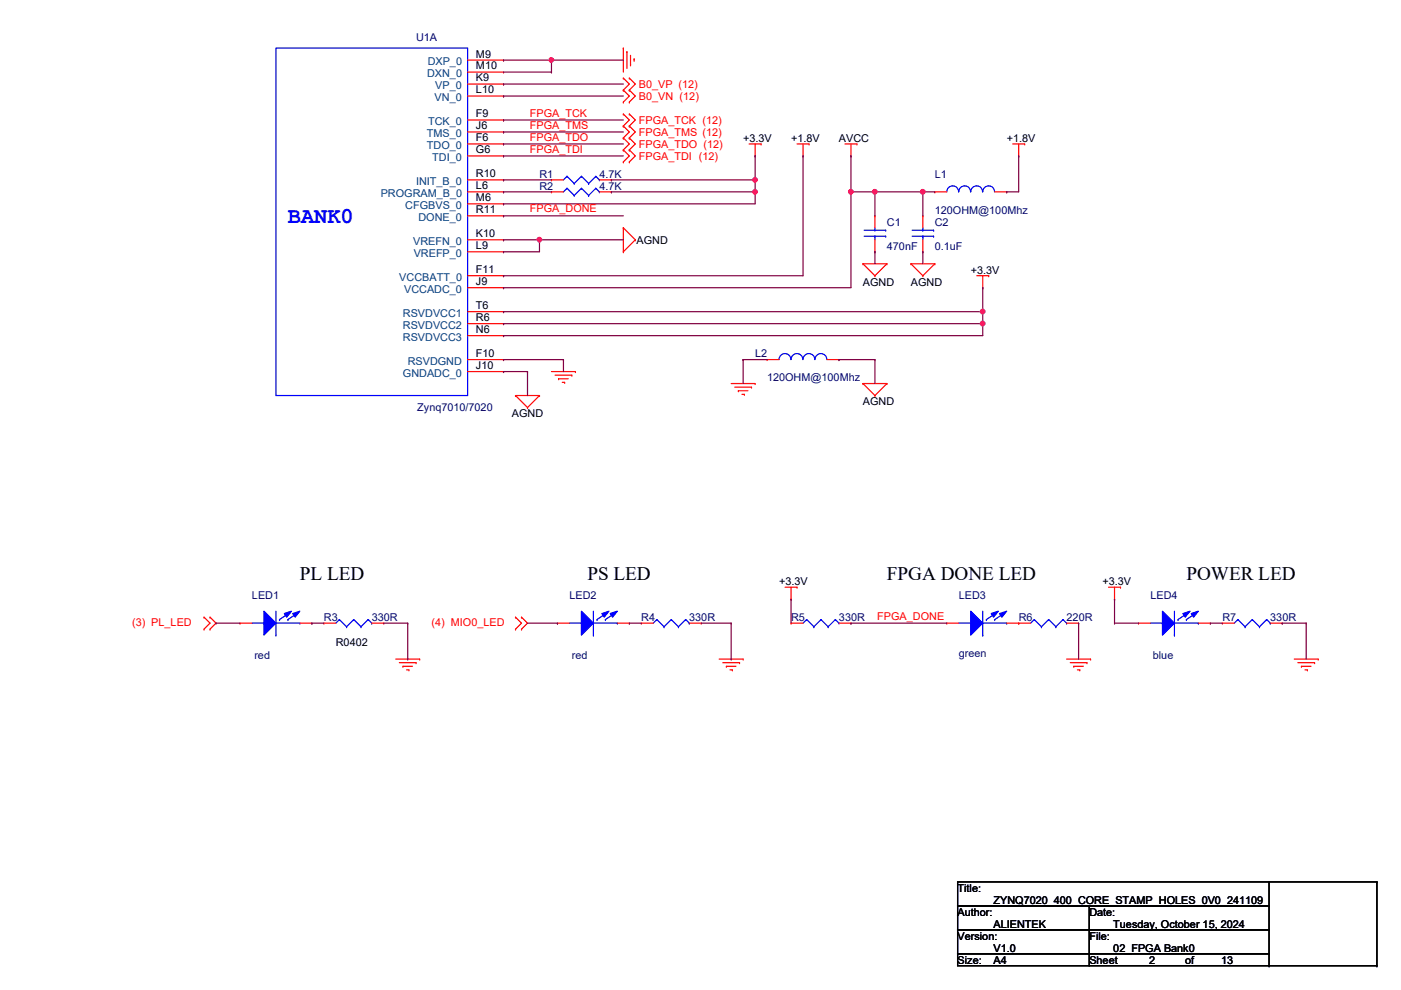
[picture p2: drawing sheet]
<svg xmlns="http://www.w3.org/2000/svg" width="297mm" height="210mm" viewBox="0 0 297 210" stroke-linecap="round" stroke-linejoin="round" font-family="sans-serif">
<defs><g id="words">
<text font-size="4.8" fill="#00f" x="61" y="47.3">BANK0</text>
<g font-size="4.1">
<text x="63.6" y="123.1">PL LED</text>
<text x="124.5" y="123.1">PS LED</text>
<text x="188" y="123.1">FPGA DONE LED</text>
<text x="251.5" y="123.1">POWER LED</text>
</g>
<g font-size="2.3" fill="#000080">
<text x="88.2" y="8.7">U1A</text>
<text x="114.4" y="40.2">R2</text>
<text x="114.4" y="37.7">R1</text>
<text x="127.1" y="40.2">4.7K</text>
<text x="127.1" y="37.7">4.7K</text>
<text x="198.2" y="37.7">L1</text>
<text x="188" y="47.8">C1</text>
<text x="198.2" y="47.8">C2</text>
<text x="198.2" y="45.3">120OHM@100Mhz</text>
<text x="188" y="52.9">470nF</text>
<text x="198.2" y="52.9">0.1uF</text>
<text x="160.1" y="75.8">L2</text>
<text x="162.6" y="80.9">120OHM@100Mhz</text>
<text x="88.5" y="87.2">Zynq7010/7020</text>
<text x="53.4" y="127.1">LED1</text>
<text x="68.7" y="131.7">R3</text>
<text x="78.8" y="131.7">330R</text>
<text x="120.7" y="127.1">LED2</text>
<text x="136" y="131.7">R4</text>
<text x="146.1" y="131.7">330R</text>
<text x="167.7" y="131.7">R5</text>
<text x="177.9" y="131.7">330R</text>
<text x="203.3" y="127.1">LED3</text>
<text x="216" y="131.7">R6</text>
<text x="226.1" y="131.7">220R</text>
<text x="243.9" y="127.1">LED4</text>
<text x="259.2" y="131.7">R7</text>
<text x="269.3" y="131.7">330R</text>
<text x="53.9" y="139.8">red</text>
<text x="121.2" y="139.8">red</text>
<text x="203.3" y="139.3">green</text>
<text x="244.4" y="139.8">blue</text>
</g>
<g font-size="2.3" fill="#004080">
<text x="90.5" y="16.3">DXN_0</text>
<text x="90.7" y="13.8">DXP_0</text>
<text x="92.2" y="21.4">VN_0</text>
<text x="92.3" y="18.9">VP_0</text>
<text x="90.5" y="29">TMS_0</text>
<text x="90.8" y="26.5">TCK_0</text>
<text x="90.5" y="31.6">TDO_0</text>
<text x="91.6" y="34.1">TDI_0</text>
<text x="80.7" y="41.7">PROGRAM_B_0</text>
<text x="88.2" y="39.2">INIT_B_0</text>
<text x="85.9" y="44.3">CFGBVS_0</text>
<text x="88.7" y="46.8">DONE_0</text>
<text x="87.6" y="51.9">VREFN_0</text>
<text x="84.7" y="59.5">VCCBATT_0</text>
<text x="87.7" y="54.4">VREFP_0</text>
<text x="85.7" y="62.1">VCCADC_0</text>
<text x="85.4" y="67.1">RSVDVCC1</text>
<text x="85.4" y="69.7">RSVDVCC2</text>
<text x="85.4" y="72.2">RSVDVCC3</text>
<text x="86.4" y="77.3">RSVDGND</text>
<text x="85.4" y="79.8">GNDADC_0</text>
</g>
<g font-size="2.3">
<text x="100.9" y="12.2">M9</text>
<text x="100.9" y="14.7">M10</text>
<text x="100.9" y="17.3">K9</text>
<text x="100.9" y="19.8">L10</text>
<text x="100.9" y="24.9">F9</text>
<text x="100.9" y="27.4">J6</text>
<text x="100.9" y="30">F6</text>
<text x="100.9" y="32.5">G6</text>
<text x="157.6" y="30.1">+3.3V</text>
<text x="167.7" y="30.1">+1.8V</text>
<text x="177.9" y="30.1">AVCC</text>
<text x="213.4" y="30.1">+1.8V</text>
<text x="100.9" y="37.6">R10</text>
<text x="100.9" y="40.1">L6</text>
<text x="100.9" y="42.7">M6</text>
<text x="100.9" y="45.2">R11</text>
<text x="100.9" y="50.3">K10</text>
<text x="100.9" y="52.8">L9</text>
<text x="135" y="51.6">AGND</text>
<text x="100.9" y="57.9">F11</text>
<text x="205.8" y="58">+3.3V</text>
<text x="100.9" y="60.5">J9</text>
<text x="100.9" y="65.5">T6</text>
<text x="183" y="60.5">AGND</text>
<text x="193.1" y="60.5">AGND</text>
<text x="100.9" y="68.1">R6</text>
<text x="100.9" y="70.6">N6</text>
<text x="100.9" y="75.7">F10</text>
<text x="100.9" y="78.2">J10</text>
<text x="108.5" y="88.5">AGND</text>
<text x="183" y="85.9">AGND</text>
<text x="165.2" y="124">+3.3V</text>
<text x="233.8" y="124">+3.3V</text>
<text x="71.2" y="137">R0402</text>
<text x="203" y="189.1">Title:</text>
<text x="210.6" y="191.6">ZYNQ7020_400_CORE_STAMP_HOLES_0V0_241109</text>
<text x="203" y="194.1">Author:</text>
<text x="210.6" y="196.7">ALIENTEK</text>
<text x="231" y="194.1">Date:</text>
<text x="236" y="196.7">Tuesday, October 15, 2024</text>
<text x="203" y="199.2">Version:</text>
<text x="210.6" y="201.8">V1.0</text>
<text x="231" y="199.2">File:</text>
<text x="236" y="201.8">02_FPGA Bank0</text>
<text x="203" y="204.3">Size:</text>
<text x="210.6" y="204.3">A4</text>
<text x="231" y="204.3">Sheet</text>
<text x="243.7" y="204.3">2</text>
<text x="251.3" y="204.3">of</text>
<text x="258.9" y="204.3">13</text>
</g>
<g font-size="2.3" fill="#f00">
<text x="135.5" y="18.6">B0_VP (12)</text>
<text x="135.5" y="21.2">B0_VN (12)</text>
<text x="112.3" y="24.7">FPGA_TCK</text>
<text x="112.3" y="27.3">FPGA_TMS</text>
<text x="112.3" y="29.8">FPGA_TDO</text>
<text x="135.5" y="26.2">FPGA_TCK (12)</text>
<text x="135.5" y="28.8">FPGA_TMS (12)</text>
<text x="112.3" y="32.3">FPGA_TDI</text>
<text x="135.5" y="31.3">FPGA_TDO (12)</text>
<text x="135.5" y="33.9">FPGA_TDI (12)</text>
<text x="112.3" y="45">FPGA_DONE</text>
<text x="186" y="131.4">FPGA_DONE</text>
<text x="28" y="132.7">(3) PL_LED</text>
<text x="91.5" y="132.7">(4) MIO0_LED</text>
</g>
</g></defs>
<g fill="none" stroke="#f00" stroke-width=".25">
<path d="M132.2 10.2h.1M132.2 16.6h.1M132.2 19.1h.1M132.2 10.2v5.1M132.2 16.6l1.2 1.2-1.2 1.3M132.2 19.1l1.2 1.3-1.2 1.2M132.9 11h.1M132.9 11v3.5M133.4 16.6h.1M133.4 19.1h.1M133.4 16.6l1.3 1.2-1.3 1.3M133.4 19.1l1.3 1.3-1.3 1.2"/>
<path d="M133.7 13.8h.1M133.7 11.7v2.1M134.4 12.5h.1M134.4 12.5v.5M132.2 24.2h.1M132.2 26.7h.1M132.2 29.3h.1M132.2 31.8h.1M132.2 34.3h.1M132.2 21.6h.1M132.2 24.2l1.2 1.2-1.2 1.3M132.2 26.7l1.2 1.3-1.2 1.3"/>
<path d="M132.2 29.3l1.2 1.2-1.2 1.3M132.2 31.8l1.2 1.3-1.2 1.2M133.4 24.2h.1M133.4 26.7h.1M133.4 29.3h.1M133.4 31.8h.1M133.4 34.3h.1M133.4 21.6h.1M133.4 24.2l1.3 1.2-1.3 1.3M133.4 26.7l1.3 1.3-1.3 1.3M133.4 29.3l1.3 1.2-1.3 1.3M133.4 31.8l1.3 1.3-1.3 1.2"/>
<path d="M158.8 30.5h2.6M160.1 33.1h.1M160.1 30.5v2.6M161.4 30.5h.1M169 30.5h2.5M170.3 33.1h.1M170.3 30.5v2.6M171.5 30.5h.1M179.2 30.5h2.5M180.4 33.1h.1M180.4 30.5v2.6M181.7 30.5h.1"/>
<path d="M214.7 30.5h2.6M216 33.1h.1M216 30.5v2.6M217.3 30.5h.1M132.2 48.3h.1M132.2 53.4h.1M132.2 48.3v5.1M132.2 48.3l2.5 2.5M134.7 50.8h.1M134.7 50.8l-2.5 2.6M183 55.9h.1M183 55.9h5"/>
<path d="M183 55.9l2.5 2.6M185.5 58.5h.1M188 55.9h.1M188 55.9l-2.5 2.6M193.1 55.9h.1M193.1 55.9h5.1M193.1 55.9l2.6 2.6M195.7 58.5h.1M198.2 55.9h.1M198.2 55.9l-2.5 2.6M207.1 58.5h2.5M208.4 58.5v2.5"/>
<path d="M209.6 58.5h.1M116.9 78.8h5.1M117.7 79.5h3.5M121.2 79.5h.1M122 78.8h.1M208.4 61h.1M109.3 83.9h.1M109.3 83.9h5.1M109.3 83.9l2.5 2.5M111.8 86.4h.1M114.4 83.9h.1M114.4 83.9l-2.6 2.5"/>
<path d="M118.4 80.3h.1M118.4 80.3h2.1M119.2 81.1h.5M119.7 81.1h.1M155 81.3h5.1M155.8 82.1h3.5M156.5 82.8h.1M156.5 82.8h2.1M157.3 83.6h.5M157.8 83.6h.1M159.3 82.1h.1M160.1 81.3h.1"/>
<path d="M183 81.3h.1M183 81.3h5M183 81.3l2.5 2.6M185.5 83.9h.1M188 81.3h.1M188 81.3l-2.5 2.6M43.3 130.9h.1M43.3 133.4h.1M43.3 130.9l1.2 1.2-1.2 1.3M44.5 133.4h.1M44.5 130.9h.1M44.5 130.9l1.3 1.2-1.3 1.3"/>
<path d="M83.9 139.7h5.1M89 139.7h.1M109.3 130.9h.1M109.3 133.4h.1M109.3 130.9l1.3 1.2-1.3 1.3M110.6 133.4h.1M110.6 130.9h.1M110.6 130.9l1.2 1.2-1.2 1.3M152.5 139.7h5.1M157.6 139.7h.1M166.5 124.5h2.5M167.7 127h.1"/>
<path d="M167.7 124.5v2.5M169 124.5h.1M226.1 139.7h5.1M231.2 139.7h.1M235 124.5h2.6M236.3 127h.1M236.3 124.5v2.5M237.6 124.5h.1M274.4 139.7h5.1M279.5 139.7h.1M84.7 140.5h3.5M85.4 141.3h.1"/>
<path d="M85.4 141.3h2.1M86.2 142h.5M86.7 142h.1M88.2 140.5h.1M153.2 140.5h3.6M154 141.3h.1M154 141.3h2M154.8 142h.5M155.3 142h.1M156.8 140.5h.1M226.9 140.5h3.6M227.7 141.3h.1"/>
<path d="M227.7 141.3h2M228.4 142h.5M228.9 142h.1M230.5 140.5h.1M275.2 140.5h3.5M275.9 141.3h.1M275.9 141.3h2.1M276.7 142h.5M277.2 142h.1M278.7 140.5h.1"/>
</g>
<path d="M203 192.1h28v5h-28zM203 187h66.1v5.1h-66.1zM203 197.1h28v5.1h-28zM231 197.1h38.1v5.1h-38.1zM203 202.2h28v2.6h-28zM231 202.2h38.1v2.6h-38.1z" fill="none" stroke="#000" stroke-width=".25"/>
<path d="M271.4 188.3h18.7v15.2h-18.7z" fill-rule="evenodd" fill="#fff"/>
<g fill="none" stroke="#000" stroke-width=".25">
<path d="M203 192.1h28v5h-28zM203 187h66.1v5.1h-66.1zM203 197.1h28v5.1h-28zM231 192.1h38.1v5h-38.1zM231 197.1h38.1v5.1h-38.1zM269.1 187h22.8M291.9 187h.1M291.9 187v17.8M203 202.2h28v2.6h-28zM231 202.2h38.1v2.6h-38.1zM269.1 204.8h.1M269.1 204.8h22.8"/>
<path d="M291.9 204.8h.1"/>
</g>
<path d="M271.4 188.3h18.7v15.2h-18.7z" fill-rule="evenodd" fill="#fff"/>
<g fill="none" stroke="#000" stroke-width=".25">
<path d="M203 192.1h28v5h-28zM203 187h66.1v5.1h-66.1zM203 197.1h28v5.1h-28zM231 192.1h38.1v5h-38.1zM231 197.1h38.1v5.1h-38.1zM269.1 187h22.8M291.9 187h.1M291.9 187v17.8M203 202.2h28v2.6h-28zM231 202.2h38.1v2.6h-38.1zM269.1 204.8h.1M269.1 204.8h22.8"/>
<path d="M291.9 204.8h.1"/>
</g>
<path d="M271.4 188.3h18.7v15.2h-18.7z" fill-rule="evenodd" fill="#fff"/>
<path d="M231 192.1h38.1v5h-38.1zM269.1 187h22.8M291.9 187h.1M291.9 187v17.8M269.1 204.8h.1M269.1 204.8h22.8M291.9 204.8h.1" fill="none" stroke="#000" stroke-width=".25"/>
<g fill="none" stroke="#00f" stroke-width=".25">
<path d="M120.2 39.9h.1M120.2 39.9l-.7 .8M120.2 39.9l1.5 1.5M123.3 39.9h.1M123.3 39.9l-1.6 1.5M123.3 39.9l1.5 1.5M126.3 39.9h.1M126.3 39.9l-1.5 1.5M126.3 39.9l.8 .8M121.7 41.4h.1M124.8 41.4h.1M127.1 40.7h.1"/>
<path d="M183.2 50.1h4.6M183.2 48.8h4.6M185.5 48.8h.1M185.5 50.1h.1M185.5 48.3v.5M185.5 50.1v.7M187.8 50.1h.1M187.8 48.8h.1M193.4 50.1h4.5M193.4 48.8h4.5M195.7 48.8h.1M195.7 50.1h.1"/>
<path d="M195.7 48.3v.5M195.7 50.1v.7M197.9 50.1h.1M197.9 48.8h.1M200.7 40.7a1.25 1.25 0 0 1 1.3-1.3 1.25 1.25 0 0 1 1.2 1.3M203.3 40.7a1.25 1.25 0 0 1 1.2-1.3 1.25 1.25 0 0 1 1.3 1.3M205.8 40.7a1.25 1.25 0 0 1 1.3-1.3 1.25 1.25 0 0 1 1.2 1.3M208.4 40.7a1.25 1.25 0 0 1 1.2-1.3 1.25 1.25 0 0 1 1.3 1.3M165.2 76.2a1.25 1.25 0 0 1 1.2-1.2 1.25 1.25 0 0 1 1.3 1.2M167.7 76.2a1.25 1.25 0 0 1 1.3-1.2 1.25 1.25 0 0 1 1.2 1.2M170.3 76.2a1.25 1.25 0 0 1 1.2-1.2 1.25 1.25 0 0 1 1.3 1.2M172.8 76.2a1.25 1.25 0 0 1 1.3-1.2 1.25 1.25 0 0 1 1.2 1.2"/>
<path d="M171 131.4h.1M171 131.4l-.7 .7M171 131.4l1.5 1.5M172.5 132.9h.1M174.1 131.4h.1M174.1 131.4l-1.6 1.5M174.1 131.4l1.5 1.5M175.6 132.9h.1M177.1 131.4h.1M177.1 131.4l-1.5 1.5M177.1 131.4l.8 .7M177.9 132.1h.1"/>
<path d="M219.3 131.4h.1M219.3 131.4l-.8 .7M219.3 131.4l1.5 1.5M220.8 132.9h.1M222.3 131.4h.1M222.3 131.4l-1.5 1.5M222.3 131.4l1.6 1.5M223.9 132.9h.1M225.4 131.4h.1M225.4 131.4l-1.5 1.5M225.4 131.4l.7 .7M226.1 132.1h.1"/>
<path d="M262.5 131.4h.1M262.5 131.4l-.8 .7M262.5 131.4l1.5 1.5M264 132.9h.1M265.5 131.4h.1M265.5 131.4l-1.5 1.5M265.5 131.4l1.5 1.5M267 132.9h.1M268.6 131.4h.1M268.6 131.4l-1.6 1.5M268.6 131.4l.7 .7M269.3 132.1h.1"/>
</g>
<g fill="none" stroke="#f00" stroke-width=".25">
<path d="M116.9 40.7h.1M116.9 40.7h2.6M127.1 40.7h2.5M129.6 40.7h.1M185.5 45.8h.1M185.5 53.4h.1M185.5 45.8v2.5M185.5 50.8v2.6M195.7 45.8h.1M195.7 53.4h.1M195.7 45.8v2.5M195.7 50.8v2.6"/>
<path d="M198.2 40.7h.1M198.2 40.7h2.5M210.9 40.7h2.5M213.4 40.7h.1M162.6 76.2h.1M162.6 76.2h2.6M175.3 76.2h2.6M177.9 76.2h.1M167.7 132.1h.1M167.7 132.1h2.6M177.9 132.1h2.5M180.4 132.1h.1"/>
<path d="M216 132.1h.1M216 132.1h2.5M226.1 132.1h2.6M228.7 132.1h.1M259.2 132.1h.1M259.2 132.1h2.5M269.3 132.1h2.6M271.9 132.1h.1"/>
</g>
<path d="M246.5 129.6l2.5 2.5-2.5 2.6z" fill="#00f"/>
<path d="M243.9 132.1h2.6M246.5 129.6l2.5 2.5-2.5 2.6zM246.5 132.1h.1M249 134.7h.1M249 129.6v5.1M249 132.1h5.1M249.8 131.4h.1M251.5 131.4h.1M252 129.8l-2.2 1.6M253.8 129.8l-2.3 1.6M254.1 132.1h.1" fill="none" stroke="#00f" stroke-width=".25"/>
<path d="M250.8 130.1l1.5-.5-1 1.3z" fill="#00f"/>
<path d="M250.8 130.1l1.5-.5-1 1.3z" fill="none" stroke="#00f" stroke-width=".25"/>
<path d="M252.6 130.1l1.5-.5-1 1.3z" fill="#00f"/>
<g fill="none" stroke="#00f" stroke-width=".25">
<path d="M139.3 131.4h.1M139.3 131.4l-.8 .7M139.3 131.4l1.5 1.5M140.8 132.9h.1M142.3 131.4h.1M142.3 131.4l-1.5 1.5M142.3 131.4l1.5 1.5M143.8 132.9h.1M145.4 131.4h.1M145.4 131.4l-1.6 1.5M145.4 131.4l.7 .7M146.1 132.1h.1"/>
<path d="M252.6 130.1l1.5-.5-1 1.3z"/>
</g>
<path d="M136 132.1h.1M136 132.1h2.5M146.1 132.1h2.6M148.7 132.1h.1M241.4 132.1h.1M241.4 132.1h2.5M254.1 132.1h2.5M256.6 132.1h.1" fill="none" stroke="#f00" stroke-width=".25"/>
<path d="M205.8 129.6l2.6 2.5-2.6 2.6z" fill="#00f"/>
<path d="M203.3 132.1h2.5M205.8 129.6l2.6 2.5-2.6 2.6zM205.8 132.1h.1M208.4 134.7h.1M208.4 129.6v5.1M208.4 132.1h5M209.1 131.4h.1M210.9 131.4h.1M211.4 129.8l-2.3 1.6M213.2 129.8l-2.3 1.6M213.4 132.1h.1" fill="none" stroke="#00f" stroke-width=".25"/>
<path d="M210.1 130.1l1.6-.5-1.1 1.3z" fill="#00f"/>
<path d="M210.1 130.1l1.6-.5-1.1 1.3z" fill="none" stroke="#00f" stroke-width=".25"/>
<path d="M211.9 130.1l1.5-.5-1 1.3z" fill="#00f"/>
<g fill="none" stroke="#00f" stroke-width=".25">
<path d="M72 131.4h.1M72 131.4l-.8 .7M72 131.4l1.5 1.5M73.5 132.9h.1M75 131.4h.1M75 131.4l-1.5 1.5M75 131.4l1.5 1.5M76.5 132.9h.1M78.1 131.4h.1M78.1 131.4l-1.6 1.5M78.1 131.4l.7 .7M78.8 132.1h.1"/>
<path d="M211.9 130.1l1.5-.5-1 1.3z"/>
</g>
<path d="M68.7 132.1h.1M68.7 132.1h2.5M78.8 132.1h2.6M81.4 132.1h.1M200.7 132.1h.1M200.7 132.1h2.6M213.4 132.1h2.6M216 132.1h.1" fill="none" stroke="#f00" stroke-width=".25"/>
<path d="M123.3 129.6l2.5 2.5-2.5 2.6z" fill="#00f"/>
<path d="M120.7 132.1h2.6M123.3 129.6l2.5 2.5-2.5 2.6zM123.3 132.1h.1M125.8 134.7h.1M125.8 129.6v5.1M125.8 132.1h5.1M126.6 131.4h.1M128.4 131.4h.1M128.9 129.8l-2.3 1.6M130.6 129.8l-2.2 1.6M130.9 132.1h.1" fill="none" stroke="#00f" stroke-width=".25"/>
<path d="M127.6 130.1l1.5-.5-1 1.3z" fill="#00f"/>
<path d="M127.6 130.1l1.5-.5-1 1.3z" fill="none" stroke="#00f" stroke-width=".25"/>
<path d="M129.4 130.1l1.5-.5-1 1.3z" fill="#00f"/>
<g fill="none" stroke="#00f" stroke-width=".25">
<path d="M58.5 10.2h40.6v73.7h-40.6zM120.2 37.4h.1M120.2 37.4l-.7 .7M120.2 37.4l1.5 1.5M121.7 38.9h.1M123.3 37.4h.1M123.3 37.4l-1.6 1.5M123.3 37.4l1.5 1.5M124.8 38.9h.1M126.3 37.4h.1M126.3 37.4l-1.5 1.5M126.3 37.4l.8 .7"/>
<path d="M127.1 38.1h.1M129.4 130.1l1.5-.5-1 1.3z"/>
</g>
<g fill="none" stroke="#f00" stroke-width=".25">
<path d="M99.1 12.7h7.7M99.1 15.3h7.7M99.1 17.8h7.7M106.8 12.7h.1M106.8 15.3h.1M106.8 17.8h.1M99.1 38.1h7.7M99.1 20.4h7.7M99.1 25.4h7.7M99.1 28h7.7M99.1 30.5h7.7M99.1 33.1h7.7"/>
<path d="M106.8 20.4h.1M106.8 25.4h.1M106.8 28h.1M106.8 30.5h.1M106.8 33.1h.1M106.8 38.1h.1M116.9 38.1h.1M116.9 38.1h2.6M127.1 38.1h2.5M129.6 38.1h.1M99.1 40.7h7.7M99.1 43.2h7.7"/>
<path d="M99.1 45.8h7.7M99.1 50.8h7.7M99.1 53.4h7.7M99.1 58.5h7.7M106.8 40.7h.1M106.8 43.2h.1M106.8 45.8h.1M106.8 50.8h.1M106.8 53.4h.1M106.8 58.5h.1M99.1 61h7.7M99.1 66.1h7.7"/>
<path d="M99.1 68.6h7.7M99.1 71.2h7.7M99.1 76.2h7.7M99.1 78.8h7.7M106.8 61h.1M106.8 66.1h.1M106.8 68.6h.1M106.8 71.2h.1M106.8 76.2h.1M106.8 78.8h.1M118.2 132.1h.1M118.2 132.1h2.5"/>
<path d="M130.9 132.1h2.5M133.4 132.1h.1"/>
</g>
<path d="M56 129.6l2.5 2.5-2.5 2.6z" fill="#00f"/>
<path d="M53.4 132.1h2.6M56 129.6l2.5 2.5-2.5 2.6zM56 132.1h.1M58.5 134.7h.1M58.5 129.6v5.1M58.5 132.1h5.1M59.3 131.4h.1M61 131.4h.1M61.5 129.8l-2.2 1.6M63.3 129.8l-2.3 1.6M63.6 132.1h.1" fill="none" stroke="#00f" stroke-width=".25"/>
<path d="M60.3 130.1l1.5-.5-1 1.3z" fill="#00f"/>
<path d="M60.3 130.1l1.5-.5-1 1.3z" fill="none" stroke="#00f" stroke-width=".25"/>
<path d="M62.1 130.1l1.5-.5-1 1.3z" fill="#00f"/>
<path d="M62.1 130.1l1.5-.5-1 1.3z" fill="none" stroke="#00f" stroke-width=".25"/>
<path d="M50.9 132.1h.1M50.9 132.1h2.5M63.6 132.1h2.5M66.1 132.1h.1" fill="none" stroke="#f00" stroke-width=".25"/>
<path d="M106.8 12.7h.1M106.8 12.7h10.1" fill="none" stroke="#800040" stroke-width=".25"/>
<circle cx="116.9" cy="12.7" r=".49" fill="#f0f"/>
<circle cx="116.9" cy="12.7" r=".49" fill="none" stroke="#f0f" stroke-width=".25"/>
<g fill="none" stroke="#800040" stroke-width=".25">
<path d="M106.8 15.3h10.1M116.9 15.3h.1M106.8 25.4h.1M106.8 28h.1M106.8 30.5h.1M106.8 33.1h.1M106.8 38.1h.1M106.8 25.4h25.4M106.8 28h25.4M106.8 30.5h25.4M106.8 33.1h25.4M106.8 38.1h10.1"/>
<path d="M129.6 38.1h.1M129.6 38.1h30.5M106.8 40.7h.1M106.8 40.7h10.1"/>
</g>
<circle cx="160.1" cy="38.1" r=".49" fill="#f0f"/>
<circle cx="160.1" cy="38.1" r=".49" fill="none" stroke="#f0f" stroke-width=".25"/>
<path d="M160.1 33.1h.1M160.1 33.1v5M170.3 33.1h.1M170.3 33.1v25.4M129.6 40.7h.1M129.6 40.7h30.5" fill="none" stroke="#800040" stroke-width=".25"/>
<circle cx="160.1" cy="40.7" r=".49" fill="#f0f"/>
<circle cx="160.1" cy="40.7" r=".49" fill="none" stroke="#f0f" stroke-width=".25"/>
<path d="M160.1 38.1h.1M160.1 38.1v5.1h-53.3M106.8 43.2h.1M106.8 50.8h.1M106.8 53.4h.1M106.8 50.8h7.6M114.4 50.8h.1M114.4 50.8v2.6h-7.6M160.1 40.7h.1" fill="none" stroke="#800040" stroke-width=".25"/>
<circle cx="114.4" cy="50.8" r=".49" fill="#f0f"/>
<circle cx="114.4" cy="50.8" r=".49" fill="none" stroke="#f0f" stroke-width=".25"/>
<g fill="none" stroke="#800040" stroke-width=".25">
<path d="M180.4 33.1h.1M180.4 33.1v7.6M216 33.1h.1M216 33.1v7.6h-2.6M106.8 58.5h.1M106.8 45.8h.1M106.8 58.5h63.5M106.8 45.8h25.4M114.4 50.8h.1M114.4 50.8h17.8M180.4 40.7h.1M180.4 40.7h5.1"/>
<path d="M213.4 40.7h.1M106.8 61h.1M106.8 78.8h.1M106.8 76.2h.1M106.8 61h73.6M106.8 78.8h5M106.8 76.2h12.7M119.5 76.2h.1M119.5 76.2v2.6"/>
</g>
<circle cx="185.5" cy="40.7" r=".49" fill="#f0f"/>
<circle cx="185.5" cy="40.7" r=".49" fill="none" stroke="#f0f" stroke-width=".25"/>
<path d="M180.4 40.7h.1M180.4 40.7v20.3" fill="none" stroke="#800040" stroke-width=".25"/>
<circle cx="180.4" cy="40.7" r=".49" fill="#f0f"/>
<circle cx="180.4" cy="40.7" r=".49" fill="none" stroke="#f0f" stroke-width=".25"/>
<path d="M185.5 40.7h.1M185.5 40.7v5.1M185.5 40.7h10.2M111.8 78.8h.1M111.8 78.8v5.1M157.6 76.2h.1M157.6 76.2v5.1M157.6 76.2h5M177.9 76.2h.1M177.9 76.2h7.6M185.5 76.2h.1M185.5 76.2v5.1" fill="none" stroke="#800040" stroke-width=".25"/>
<circle cx="195.6" cy="40.7" r=".49" fill="#f0f"/>
<circle cx="195.6" cy="40.7" r=".49" fill="none" stroke="#f0f" stroke-width=".25"/>
<g fill="none" stroke="#800040" stroke-width=".25">
<path d="M185.5 53.4h.1M185.5 53.4v2.5M195.7 40.7h.1M195.7 53.4h.1M195.7 40.7v5.1M195.7 53.4v2.5M195.7 40.7h2.5M106.8 71.2h.1M106.8 68.6h.1M106.8 71.2h101.6M106.8 68.6h101.6M208.4 61h.1"/>
<path d="M208.4 61v5.1"/>
</g>
<circle cx="208.3" cy="68.6" r=".49" fill="#f0f"/>
<circle cx="208.3" cy="68.6" r=".49" fill="none" stroke="#f0f" stroke-width=".25"/>
<path d="M106.8 66.1h.1M106.8 66.1h101.6M208.4 68.6h.1M208.4 68.6v2.6" fill="none" stroke="#800040" stroke-width=".25"/>
<circle cx="208.3" cy="66.1" r=".49" fill="#f0f"/>
<circle cx="208.3" cy="66.1" r=".49" fill="none" stroke="#f0f" stroke-width=".25"/>
<g fill="none" stroke="#800040" stroke-width=".25">
<path d="M106.8 17.8h.1M106.8 17.8h25.4M116.9 12.7h.1M116.9 12.7h15.3M116.9 12.7v2.6M106.8 20.4h.1M106.8 20.4h25.4M208.4 66.1h.1M208.4 66.1v2.5M45.8 132.1h.1M45.8 132.1h5.1M66.1 132.1h.1"/>
<path d="M66.1 132.1h2.6M81.4 132.1h5M86.4 132.1h.1M86.4 139.7h.1M86.4 132.1v7.6M111.8 132.1h6.4M118.2 132.1h.1M133.4 132.1h.1M133.4 132.1h2.6M148.7 132.1h6.3M155 132.1h.1M155 139.7h.1"/>
<path d="M155 132.1v7.6M167.7 127h.1M167.7 127v5.1M180.4 132.1h.1M180.4 132.1h20.3M228.7 132.1h.1M228.7 132.1v7.6M236.3 127h.1M236.3 132.1h.1M236.3 127v5.1M236.3 132.1h5.1M256.6 132.1h.1"/>
<path d="M256.6 132.1h2.6M271.9 132.1h.1M271.9 132.1h5M276.9 132.1h.1M276.9 132.1v7.6"/>
</g>
<circle cx="116.9" cy="12.7" r=".49" fill="#f0f"/>
<circle cx="116.9" cy="12.7" r=".49" fill="none" stroke="#f0f" stroke-width=".25"/>
<circle cx="160.1" cy="38.1" r=".49" fill="#f0f"/>
<circle cx="160.1" cy="38.1" r=".49" fill="none" stroke="#f0f" stroke-width=".25"/>
<circle cx="160.1" cy="40.7" r=".49" fill="#f0f"/>
<circle cx="160.1" cy="40.7" r=".49" fill="none" stroke="#f0f" stroke-width=".25"/>
<circle cx="114.4" cy="50.8" r=".49" fill="#f0f"/>
<circle cx="114.4" cy="50.8" r=".49" fill="none" stroke="#f0f" stroke-width=".25"/>
<circle cx="185.5" cy="40.7" r=".49" fill="#f0f"/>
<circle cx="185.5" cy="40.7" r=".49" fill="none" stroke="#f0f" stroke-width=".25"/>
<circle cx="180.4" cy="40.7" r=".49" fill="#f0f"/>
<circle cx="180.4" cy="40.7" r=".49" fill="none" stroke="#f0f" stroke-width=".25"/>
<circle cx="195.6" cy="40.7" r=".49" fill="#f0f"/>
<circle cx="195.6" cy="40.7" r=".49" fill="none" stroke="#f0f" stroke-width=".25"/>
<circle cx="208.3" cy="68.6" r=".49" fill="#f0f"/>
<circle cx="208.3" cy="68.6" r=".49" fill="none" stroke="#f0f" stroke-width=".25"/>
<circle cx="208.3" cy="66.1" r=".49" fill="#f0f"/>
<circle cx="208.3" cy="66.1" r=".49" fill="none" stroke="#f0f" stroke-width=".25"/>
<use href="#words"/>
</svg>
